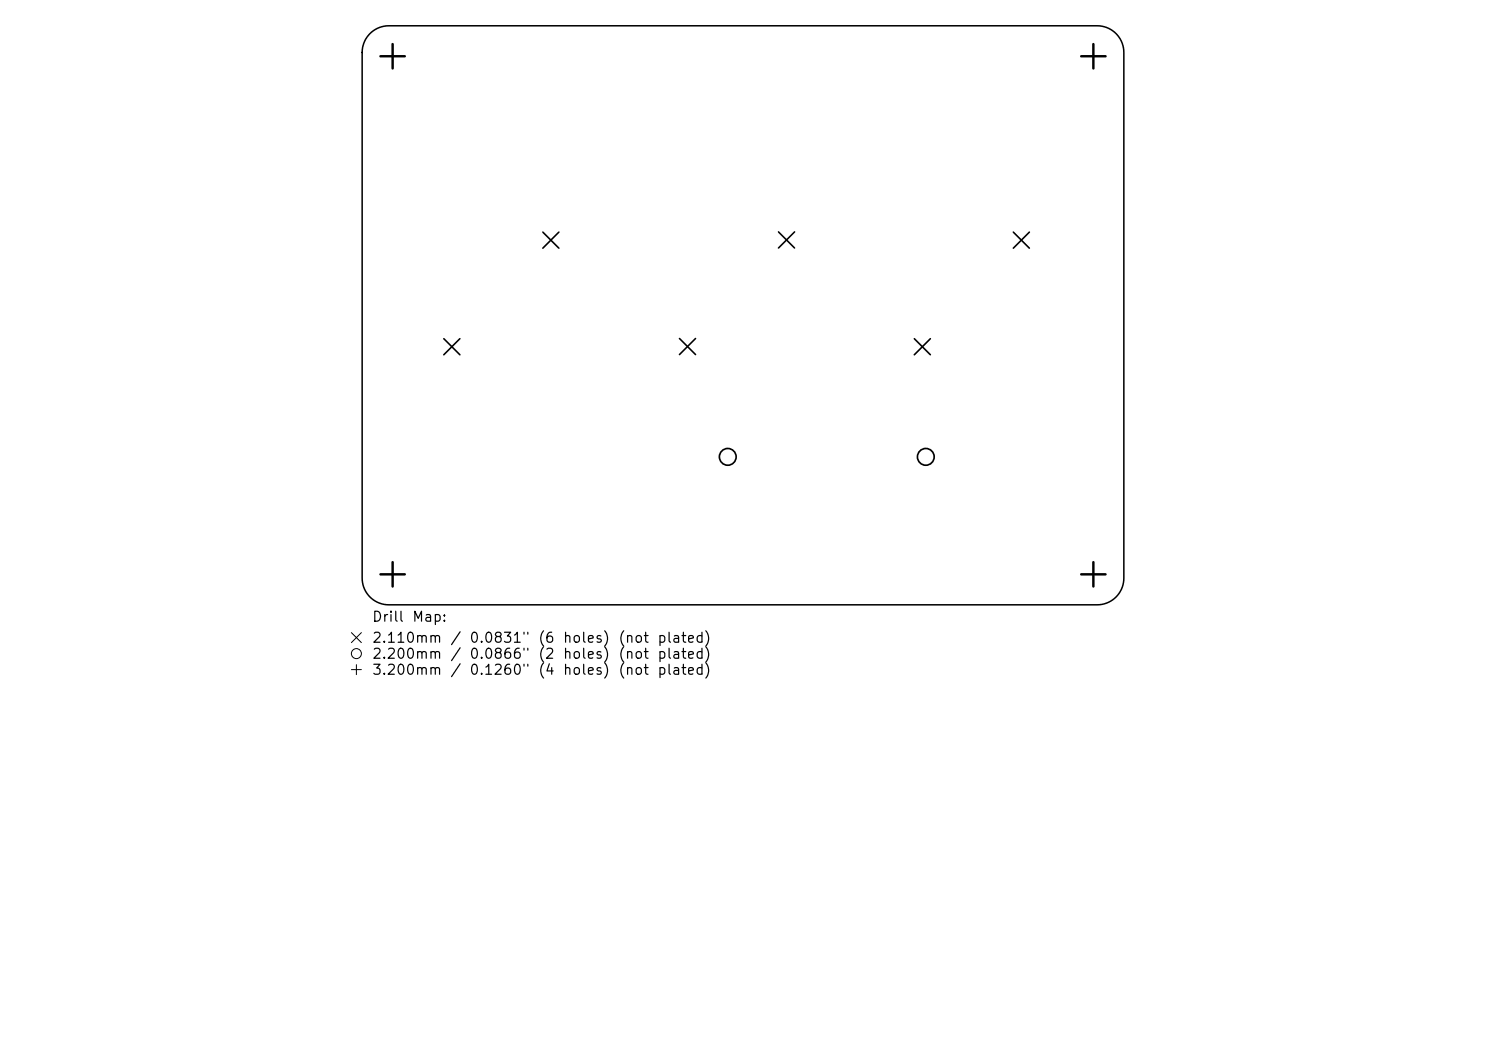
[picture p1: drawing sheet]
<svg xmlns="http://www.w3.org/2000/svg" width="297mm" height="210mm" viewBox="0 0 297 210" stroke-linecap="round" stroke-linejoin="round" font-family="sans-serif">
<defs><g id="words">
<g font-size="2">
<text x="74.2" y="124.7">Drill</text>
<text x="82.2" y="124.7">Map:</text>
<text x="74.2" y="128.9">2.110mm</text>
<text x="89.9" y="128.9">/</text>
<text x="93.7" y="128.9">0.0831&quot;</text>
<text x="107.4" y="128.9">(6</text>
<text x="112.4" y="128.9">holes)</text>
<text x="123.4" y="128.9">(not</text>
<text x="131.2" y="128.9">plated)</text>
<text x="74.2" y="132.1">2.200mm</text>
<text x="74.2" y="135.3">3.200mm</text>
<text x="89.9" y="132.1">/</text>
<text x="89.9" y="135.3">/</text>
<text x="93.7" y="132.1">0.0866&quot;</text>
<text x="93.7" y="135.3">0.1260&quot;</text>
<text x="107.4" y="132.1">(2</text>
<text x="107.4" y="135.3">(4</text>
<text x="112.4" y="132.1">holes)</text>
<text x="112.4" y="135.3">holes)</text>
<text x="123.4" y="132.1">(not</text>
<text x="123.4" y="135.3">(not</text>
<text x="131.2" y="132.1">plated)</text>
<text x="131.2" y="135.3">plated)</text>
</g>
</g></defs>
<path d="M73.9 6.7a5.3 5.3 0 0 1 3.8-1.5h141.6a5.3 5.3 0 0 1 5.3 5.3v105a5.3 5.3 0 0 1-5.3 5.4h-141.6a5.3 5.3 0 0 1-5.3-5.4v-105a5.3 5.3 0 0 1 1.5-3.8z" fill="none" stroke="#000" stroke-width=".3"/>
<path d="M108.5 46.4l3.2 3.2M111.7 46.4l-3.2 3.2M155.6 46.3l3.2 3.3M158.8 46.3l-3.2 3.3M202.5 46.4l3.2 3.2M205.7 46.4l-3.2 3.2M88.7 67.7l3.2 3.2M91.9 67.7l-3.2 3.2M135.8 67.6l3.2 3.2M139 67.6l-3.2 3.2M182.7 67.7l3.3 3.2M186 67.7l-3.3 3.2" fill="none" stroke="#000" stroke-width=".32"/>
<g fill="none" stroke="#000" stroke-width=".33">
<circle cx="145.5" cy="91.3" r="1.67"/>
<circle cx="185" cy="91.3" r="1.67"/>
</g>
<path d="M76 11.2h4.9M78.5 8.8v4.9M216.1 11.2h4.9M218.5 8.8v4.9M76 114.8h4.9M78.5 112.3v4.9M216.1 114.8h4.9M218.5 112.3v4.9" fill="none" stroke="#000" stroke-width=".49"/>
<g fill="none" stroke="#000" stroke-width=".2">
<path d="M70.2 126.4l2 2M70.2 133.8h2M71.2 132.8v2M72.2 126.4l-2 2"/>
<circle cx="71.2" cy="130.6" r="1"/>
</g>
<use href="#words"/>
</svg>
